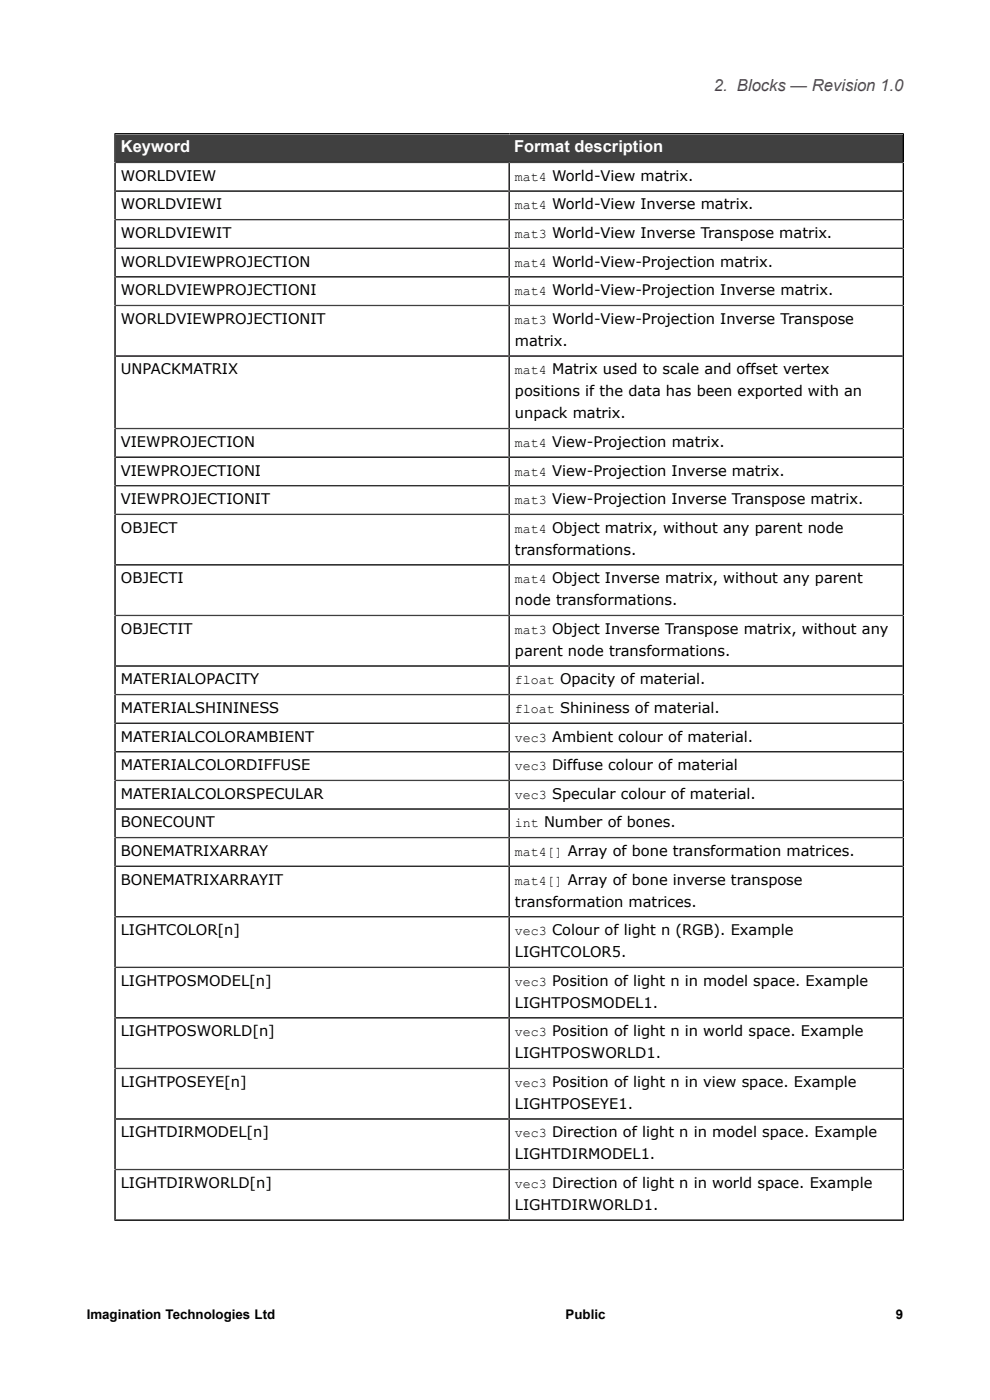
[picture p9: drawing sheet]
<svg xmlns="http://www.w3.org/2000/svg" width="210mm" height="297mm" viewBox="0 0 210 297" stroke-linecap="round" stroke-linejoin="round" font-family="sans-serif">
<defs><g id="words">
<text font-size="3.5" fill="#72166b" x="151.4" y="19.3">2. Blocks — Revision 1.0</text>
<g font-size="3.5" fill="#fff">
<text x="25.6" y="32.3">Keyword</text>
<text x="109.1" y="32.3">Format description</text>
</g>
<g font-size="3.1">
<text x="25.6" y="38.4">WORLDVIEW</text>
<text x="25.6" y="44.4">WORLDVIEWI</text>
<text x="25.6" y="50.5">WORLDVIEWIT</text>
<text x="25.6" y="56.6">WORLDVIEWPROJECTION</text>
<text x="25.6" y="62.6">WORLDVIEWPROJECTIONI</text>
<text x="25.6" y="68.7">WORLDVIEWPROJECTIONIT</text>
<text x="109.2" y="73.4">matrix.</text>
<text x="25.6" y="79.4">UNPACKMATRIX</text>
<text x="109.2" y="84.1">positions if the data has been exported with an</text>
<text x="109.2" y="88.7">unpack matrix.</text>
<text x="25.6" y="94.8">VIEWPROJECTION</text>
<text x="25.6" y="100.9">VIEWPROJECTIONI</text>
<text x="25.6" y="106.9">VIEWPROJECTIONIT</text>
<text x="25.6" y="113">OBJECT</text>
<text x="109.2" y="117.7">transformations.</text>
<text x="25.6" y="123.7">OBJECTI</text>
<text x="109.2" y="128.4">node transformations.</text>
<text x="25.6" y="134.5">OBJECTIT</text>
<text x="109.2" y="139.1">parent node transformations.</text>
<text x="25.6" y="145.2">MATERIALOPACITY</text>
<text x="25.6" y="151.3">MATERIALSHININESS</text>
<text x="25.6" y="157.3">MATERIALCOLORAMBIENT</text>
<text x="25.6" y="163.4">MATERIALCOLORDIFFUSE</text>
<text x="25.6" y="169.5">MATERIALCOLORSPECULAR</text>
<text x="25.6" y="175.5">BONECOUNT</text>
<text x="25.6" y="181.6">BONEMATRIXARRAY</text>
<text x="25.6" y="187.7">BONEMATRIXARRAYIT</text>
<text x="109.2" y="192.3">transformation matrices.</text>
<text x="25.6" y="198.4">LIGHTCOLOR[n]</text>
<text x="109.2" y="203">LIGHTCOLOR5.</text>
<text x="25.6" y="209.1">LIGHTPOSMODEL[n]</text>
<text x="109.2" y="213.8">LIGHTPOSMODEL1.</text>
<text x="25.6" y="219.8">LIGHTPOSWORLD[n]</text>
<text x="109.2" y="224.5">LIGHTPOSWORLD1.</text>
<text x="25.6" y="230.6">LIGHTPOSEYE[n]</text>
<text x="109.2" y="235.2">LIGHTPOSEYE1.</text>
<text x="25.6" y="241.3">LIGHTDIRMODEL[n]</text>
<text x="109.2" y="245.9">LIGHTDIRMODEL1.</text>
<text x="25.6" y="252">LIGHTDIRWORLD[n]</text>
<text x="109.2" y="256.7">LIGHTDIRWORLD1.</text>
</g>
<g font-size="2.8">
<text x="109.2" y="38.4">mat4 World-View matrix.</text>
<text x="109.2" y="44.4">mat4 World-View Inverse matrix.</text>
<text x="109.2" y="50.5">mat3 World-View Inverse Transpose matrix.</text>
<text x="109.2" y="56.6">mat4 World-View-Projection matrix.</text>
<text x="109.2" y="62.6">mat4 World-View-Projection Inverse matrix.</text>
<text x="109.2" y="68.7">mat3 World-View-Projection Inverse Transpose</text>
<text x="109.2" y="79.4">mat4 Matrix used to scale and offset vertex</text>
<text x="109.2" y="94.8">mat4 View-Projection matrix.</text>
<text x="109.2" y="100.9">mat4 View-Projection Inverse matrix.</text>
<text x="109.2" y="106.9">mat3 View-Projection Inverse Transpose matrix.</text>
<text x="109.2" y="113">mat4 Object matrix, without any parent node</text>
<text x="109.2" y="123.7">mat4 Object Inverse matrix, without any parent</text>
<text x="109.2" y="134.5">mat3 Object Inverse Transpose matrix, without any</text>
<text x="109.2" y="145.2">float Opacity of material.</text>
<text x="109.2" y="151.3">float Shininess of material.</text>
<text x="109.2" y="157.3">vec3 Ambient colour of material.</text>
<text x="109.2" y="163.4">vec3 Diffuse colour of material</text>
<text x="109.2" y="169.5">vec3 Specular colour of material.</text>
<text x="109.2" y="175.5">int Number of bones.</text>
<text x="109.2" y="181.6">mat4[] Array of bone transformation matrices.</text>
<text x="109.2" y="187.7">mat4[] Array of bone inverse transpose</text>
<text x="109.2" y="198.4">vec3 Colour of light n (RGB). Example</text>
<text x="109.2" y="209.1">vec3 Position of light n in model space. Example</text>
<text x="109.2" y="219.8">vec3 Position of light n in world space. Example</text>
<text x="109.2" y="230.6">vec3 Position of light n in view space. Example</text>
<text x="109.2" y="241.3">vec3 Direction of light n in model space. Example</text>
<text x="109.2" y="252">vec3 Direction of light n in world space. Example</text>
<text x="18.4" y="279.8">Imagination Technologies Ltd</text>
<text x="120" y="279.8">Public</text>
<text x="190" y="279.8">9</text>
</g>
</g></defs>
<path d="M24.6 28.6h83.4v5.7h-83.4z" fill="#404040"/>
<path d="M24.2 28.4h83.8M24.4 28.2v6.3h83.6" fill="none" stroke="#000" stroke-width=".35"/>
<path d="M108 28.6h83.4v5.7h-83.4z" fill="#404040"/>
<path d="M108 28.4h83.8M191.6 28.2v6.3h-83.6" fill="none" stroke="#000" stroke-width=".35"/>
<path d="M24.6 34.6h83.2v5.8h-83.2z" fill="#fff"/>
<path d="M24.4 34.5h83.6v6h-83.6z" fill="none" stroke="#000" stroke-width=".35"/>
<path d="M108.2 34.6h83.2v5.8h-83.2z" fill="#fff"/>
<path d="M108 34.5h83.6v6h-83.6z" fill="none" stroke="#000" stroke-width=".35"/>
<path d="M24.6 40.7h83.2v5.7h-83.2z" fill="#fff"/>
<path d="M24.4 40.5h83.6v6.1h-83.6z" fill="none" stroke="#000" stroke-width=".35"/>
<path d="M108.2 40.7h83.2v5.7h-83.2z" fill="#fff"/>
<path d="M108 40.5h83.6v6.1h-83.6z" fill="none" stroke="#000" stroke-width=".35"/>
<path d="M24.6 46.8h83.2v5.7h-83.2z" fill="#fff"/>
<path d="M24.4 46.6h83.6v6.1h-83.6z" fill="none" stroke="#000" stroke-width=".35"/>
<path d="M108.2 46.8h83.2v5.7h-83.2z" fill="#fff"/>
<path d="M108 46.6h83.6v6.1h-83.6z" fill="none" stroke="#000" stroke-width=".35"/>
<path d="M24.6 52.8h83.2v5.8h-83.2z" fill="#fff"/>
<path d="M24.4 52.7h83.6v6h-83.6z" fill="none" stroke="#000" stroke-width=".35"/>
<path d="M108.2 52.8h83.2v5.8h-83.2z" fill="#fff"/>
<path d="M108 52.7h83.6v6h-83.6z" fill="none" stroke="#000" stroke-width=".35"/>
<path d="M24.6 58.9h83.2v5.7h-83.2z" fill="#fff"/>
<path d="M24.4 58.7h83.6v6.1h-83.6z" fill="none" stroke="#000" stroke-width=".35"/>
<path d="M108.2 58.9h83.2v5.7h-83.2z" fill="#fff"/>
<path d="M108 58.7h83.6v6.1h-83.6z" fill="none" stroke="#000" stroke-width=".35"/>
<path d="M24.6 65h83.2v10.4h-83.2z" fill="#fff"/>
<path d="M24.4 64.8h83.6v10.7h-83.6z" fill="none" stroke="#000" stroke-width=".35"/>
<path d="M108.2 65h83.2v10.4h-83.2z" fill="#fff"/>
<path d="M108 64.8h83.6v10.7h-83.6z" fill="none" stroke="#000" stroke-width=".35"/>
<path d="M24.6 75.7h83.2v15h-83.2z" fill="#fff"/>
<path d="M24.4 75.5h83.6v15.4h-83.6z" fill="none" stroke="#000" stroke-width=".35"/>
<path d="M108.2 75.7h83.2v15h-83.2z" fill="#fff"/>
<path d="M108 75.5h83.6v15.4h-83.6z" fill="none" stroke="#000" stroke-width=".35"/>
<path d="M24.6 91.1h83.2v5.7h-83.2z" fill="#fff"/>
<path d="M24.4 90.9h83.6v6.1h-83.6z" fill="none" stroke="#000" stroke-width=".35"/>
<path d="M108.2 91.1h83.2v5.7h-83.2z" fill="#fff"/>
<path d="M108 90.9h83.6v6.1h-83.6z" fill="none" stroke="#000" stroke-width=".35"/>
<path d="M24.6 97.2h83.2v5.7h-83.2z" fill="#fff"/>
<path d="M24.4 97h83.6v6h-83.6z" fill="none" stroke="#000" stroke-width=".35"/>
<path d="M108.2 97.2h83.2v5.7h-83.2z" fill="#fff"/>
<path d="M108 97h83.6v6h-83.6z" fill="none" stroke="#000" stroke-width=".35"/>
<path d="M24.6 103.2h83.2v5.7h-83.2z" fill="#fff"/>
<path d="M24.4 103h83.6v6.1h-83.6z" fill="none" stroke="#000" stroke-width=".35"/>
<path d="M108.2 103.2h83.2v5.7h-83.2z" fill="#fff"/>
<path d="M108 103h83.6v6.1h-83.6z" fill="none" stroke="#000" stroke-width=".35"/>
<path d="M24.6 109.3h83.2v10.4h-83.2z" fill="#fff"/>
<path d="M24.4 109.1h83.6v10.7h-83.6z" fill="none" stroke="#000" stroke-width=".35"/>
<path d="M108.2 109.3h83.2v10.4h-83.2z" fill="#fff"/>
<path d="M108 109.1h83.6v10.7h-83.6z" fill="none" stroke="#000" stroke-width=".35"/>
<path d="M24.6 120h83.2v10.4h-83.2z" fill="#fff"/>
<path d="M24.4 119.8h83.6v10.8h-83.6z" fill="none" stroke="#000" stroke-width=".35"/>
<path d="M108.2 120h83.2v10.4h-83.2z" fill="#fff"/>
<path d="M108 119.8h83.6v10.8h-83.6z" fill="none" stroke="#000" stroke-width=".35"/>
<path d="M24.6 130.7h83.2v10.4h-83.2z" fill="#fff"/>
<path d="M24.4 130.6h83.6v10.7h-83.6z" fill="none" stroke="#000" stroke-width=".35"/>
<path d="M108.2 130.7h83.2v10.4h-83.2z" fill="#fff"/>
<path d="M108 130.6h83.6v10.7h-83.6z" fill="none" stroke="#000" stroke-width=".35"/>
<path d="M24.6 141.5h83.2v5.7h-83.2z" fill="#fff"/>
<path d="M24.4 141.3h83.6v6.1h-83.6z" fill="none" stroke="#000" stroke-width=".35"/>
<path d="M108.2 141.5h83.2v5.7h-83.2z" fill="#fff"/>
<path d="M108 141.3h83.6v6.1h-83.6z" fill="none" stroke="#000" stroke-width=".35"/>
<path d="M24.6 147.5h83.2v5.7h-83.2z" fill="#fff"/>
<path d="M24.4 147.4h83.6v6h-83.6z" fill="none" stroke="#000" stroke-width=".35"/>
<path d="M108.2 147.5h83.2v5.7h-83.2z" fill="#fff"/>
<path d="M108 147.4h83.6v6h-83.6z" fill="none" stroke="#000" stroke-width=".35"/>
<path d="M24.6 153.6h83.2v5.7h-83.2z" fill="#fff"/>
<path d="M24.4 153.4h83.6v6.1h-83.6z" fill="none" stroke="#000" stroke-width=".35"/>
<path d="M108.2 153.6h83.2v5.7h-83.2z" fill="#fff"/>
<path d="M108 153.4h83.6v6.1h-83.6z" fill="none" stroke="#000" stroke-width=".35"/>
<path d="M24.6 159.7h83.2v5.7h-83.2z" fill="#fff"/>
<path d="M24.4 159.5h83.6v6.1h-83.6z" fill="none" stroke="#000" stroke-width=".35"/>
<path d="M108.2 159.7h83.2v5.7h-83.2z" fill="#fff"/>
<path d="M108 159.5h83.6v6.1h-83.6z" fill="none" stroke="#000" stroke-width=".35"/>
<path d="M24.6 165.7h83.2v5.8h-83.2z" fill="#fff"/>
<path d="M24.4 165.6h83.6v6h-83.6z" fill="none" stroke="#000" stroke-width=".35"/>
<path d="M108.2 165.7h83.2v5.8h-83.2z" fill="#fff"/>
<path d="M108 165.6h83.6v6h-83.6z" fill="none" stroke="#000" stroke-width=".35"/>
<path d="M24.6 171.8h83.2v5.7h-83.2z" fill="#fff"/>
<path d="M24.4 171.6h83.6v6.1h-83.6z" fill="none" stroke="#000" stroke-width=".35"/>
<path d="M108.2 171.8h83.2v5.7h-83.2z" fill="#fff"/>
<path d="M108 171.6h83.6v6.1h-83.6z" fill="none" stroke="#000" stroke-width=".35"/>
<path d="M24.6 177.9h83.2v5.7h-83.2z" fill="#fff"/>
<path d="M24.4 177.7h83.6v6.1h-83.6z" fill="none" stroke="#000" stroke-width=".35"/>
<path d="M108.2 177.9h83.2v5.7h-83.2z" fill="#fff"/>
<path d="M108 177.7h83.6v6.1h-83.6z" fill="none" stroke="#000" stroke-width=".35"/>
<path d="M24.6 183.9h83.2v10.4h-83.2z" fill="#fff"/>
<path d="M24.4 183.8h83.6v10.7h-83.6z" fill="none" stroke="#000" stroke-width=".35"/>
<path d="M108.2 183.9h83.2v10.4h-83.2z" fill="#fff"/>
<path d="M108 183.8h83.6v10.7h-83.6z" fill="none" stroke="#000" stroke-width=".35"/>
<path d="M24.6 194.7h83.2v10.3h-83.2z" fill="#fff"/>
<path d="M24.4 194.5h83.6v10.7h-83.6z" fill="none" stroke="#000" stroke-width=".35"/>
<path d="M108.2 194.7h83.2v10.3h-83.2z" fill="#fff"/>
<path d="M108 194.5h83.6v10.7h-83.6z" fill="none" stroke="#000" stroke-width=".35"/>
<path d="M24.6 205.4h83.2v10.4h-83.2z" fill="#fff"/>
<path d="M24.4 205.2h83.6v10.7h-83.6z" fill="none" stroke="#000" stroke-width=".35"/>
<path d="M108.2 205.4h83.2v10.4h-83.2z" fill="#fff"/>
<path d="M108 205.2h83.6v10.7h-83.6z" fill="none" stroke="#000" stroke-width=".35"/>
<path d="M24.6 216.1h83.2v10.4h-83.2z" fill="#fff"/>
<path d="M24.4 215.9h83.6v10.8h-83.6z" fill="none" stroke="#000" stroke-width=".35"/>
<path d="M108.2 216.1h83.2v10.4h-83.2z" fill="#fff"/>
<path d="M108 215.9h83.6v10.8h-83.6z" fill="none" stroke="#000" stroke-width=".35"/>
<path d="M24.6 226.8h83.2v10.4h-83.2z" fill="#fff"/>
<path d="M24.4 226.7h83.6v10.7h-83.6z" fill="none" stroke="#000" stroke-width=".35"/>
<path d="M108.2 226.8h83.2v10.4h-83.2z" fill="#fff"/>
<path d="M108 226.7h83.6v10.7h-83.6z" fill="none" stroke="#000" stroke-width=".35"/>
<path d="M24.6 237.6h83.2v10.3h-83.2z" fill="#fff"/>
<path d="M24.4 237.4h83.6v10.7h-83.6z" fill="none" stroke="#000" stroke-width=".35"/>
<path d="M108.2 237.6h83.2v10.3h-83.2z" fill="#fff"/>
<path d="M108 237.4h83.6v10.7h-83.6z" fill="none" stroke="#000" stroke-width=".35"/>
<path d="M24.6 248.3h83.2v10.4h-83.2z" fill="#fff"/>
<path d="M24.2 258.8h83.8v-10.7h-83.6v10.9" fill="none" stroke="#000" stroke-width=".35"/>
<path d="M108.2 248.3h83.2v10.4h-83.2z" fill="#fff"/>
<path d="M191.8 258.8h-83.8v-10.7h83.6v10.9" fill="none" stroke="#000" stroke-width=".35"/>
<use href="#words"/>
</svg>
